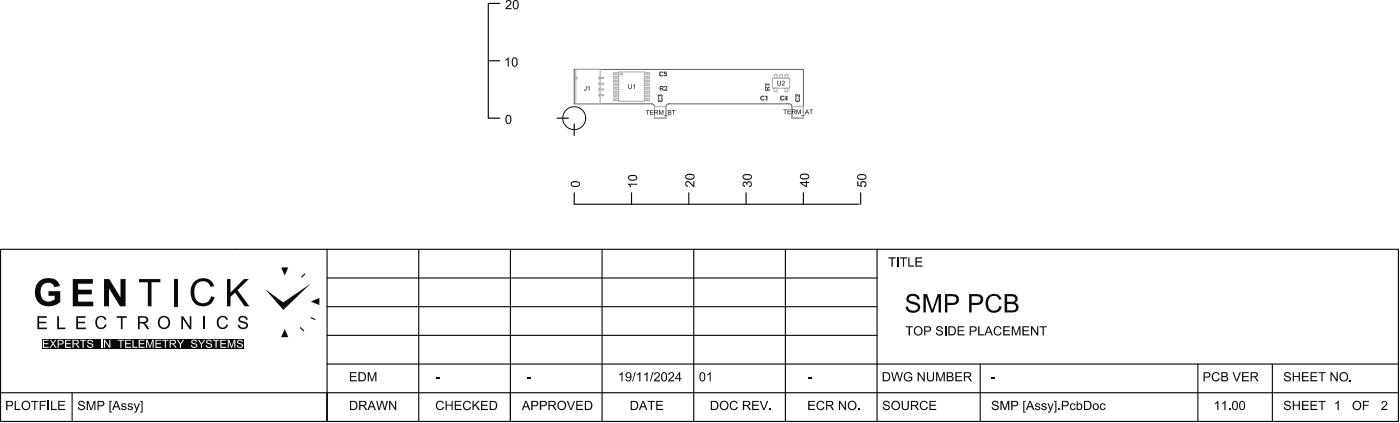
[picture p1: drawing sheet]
<svg xmlns="http://www.w3.org/2000/svg" width="407mm" height="123mm" viewBox="0 0 407 123" stroke-linecap="round" stroke-linejoin="round" font-family="sans-serif">
<path d="M166.8 20.1h66.6v14.2h-3.3v-3.3a.83 .83 0 0 0-.8-.9h-35a.83 .83 0 0 0-.8 .9v3.3h-3.4v-3.3a.83 .83 0 0 0-.8-.9h-22.5z" fill="none" stroke="#5a5a5a" stroke-width=".29"/>
<g fill="none" stroke="#ababab" stroke-width=".29">
<path d="M167.3 22.2l.5 .4-.5 .5M174 27.5h1.4v.3h-1.4M174 22.5h1.4v.3h-1.4M174 24.1h1.4v.4h-1.4M174 25.8h1.4v.3h-1.4M174 22.5l.4-.4v-2h-7.1v10h7.1v-2l-.4-.3M174 22.8l.4 .3v.7l-.4 .3M174 24.5l.4 .3v.7l-.4 .3M174 26.1l.4 .4v.6l-.4 .4M174 22.5v.3M174 24.1v.4M174 25.8v.3"/>
<path d="M174 27.5v.3M178.9 21.1v.5M178.9 22.2v.5M178.9 23.3v.5M178.9 24.3v.5M178.9 25.4v.5M178.9 26.5v.5M178.9 27.6v.5M178.9 28.7v.5M179.7 20.9h7.5v8.5h-7.5zM179.7 21.1h-1.5v.5h1.5M179.7 22.2h-1.5v.5h1.5"/>
<path d="M179.7 23.3h-1.5v.5h1.5M179.7 24.3h-1.5v.5h1.5M179.7 25.4h-1.5v.5h1.5M179.7 26.5h-1.5v.5h1.5M179.7 27.6h-1.5v.5h1.5M179.7 28.7h-1.5v.5h1.5M187.2 21.1h1.5v.5h-1.5M187.2 22.2h1.5v.5h-1.5M187.2 23.3h1.5v.5h-1.5M187.2 24.3h1.5v.5h-1.5M187.2 25.4h1.5v.5h-1.5M187.2 26.5h1.5v.5h-1.5"/>
<path d="M187.2 27.6h1.5v.5h-1.5M187.2 28.7h1.5v.5h-1.5M188 21.1v.5M188 22.2v.5M188 23.3v.5M188 24.3v.5M188 25.4v.5M188 26.5v.5M188 27.6v.5M188 28.7v.5M190.1 31h3.4v3.3h-3.4zM191.3 29.2h1"/>
<path d="M191.3 27.5h1v1.9h-1zM191.3 27.8h1M191.7 21h1.9v1h-1.9zM191.9 25.1h1.8v1h-1.8zM191.9 21v1M193.3 21v1M221.2 28h1.8v1h-1.8zM221.4 28v1M222.4 24.4h1v1.8h-1zM222.8 28v1M224.4 22.7h5v2.9h-5zM224.9 22.7v-1h.9v1"/>
<path d="M224.9 25.6v1h.9v-1M226.5 22.7v-1h.8v1M226.8 28h1.9v1h-1.9zM227 28v1M228.1 22.7v-1h.8v1M228.1 25.6v1h.8v-1M228.5 28v1M230.1 31h3.3v3.3h-3.3zM231.3 29.2h1M231.3 27.5h1v1.9h-1zM231.3 27.8h1"/>
<circle cx="180.6" cy="21.5" r=".33"/>
</g>
<g fill="#0a0a0a">
<path d="M77 83.9l5.3 3.9 7.9-5.4-7.9 7.5z"/>
<path d="M81.7 77.6h2.1l-1.1 2.4z"/>
<path d="M90.3 87.5l2.5-1v2z"/>
<path d="M82.7 95.5l1.1 2.3h-2.1z"/>
</g>
<g fill="none" stroke="#0a0a0a" stroke-width=".33">
<path d="M141.9 17.6h3.3M141.9 1.2v33.1h3.3M141.9 1h3.3M161.8 34.3h3.4M166.8 36v3.3M166.8 55.9v3.4h82.8M183.5 55.9v3.4M200.1 55.9v3.4M216.8 55.9v3.4M233.4 55.9v3.4M250.1 55.9v3.4M.2 72.4h406.1v49.9h-406.1z"/>
<path d="M88.5 79.5l-.8 .9M95 72.4v49.9M121.7 72.4v49.9M148.3 72.4v49.9M174.9 72.4v49.9M201.6 72.4v49.9M228.2 72.4v49.9M254.8 72.4v49.9M87.3 95.1l.9 .9M90.4 92.2l1.1 .5M95 80.7h159.8M95 89h159.8"/>
<path d="M95 97.3h159.8M.2 114h406.1M21 114v8.3M95 105.7h311.3M284.8 105.7v16.6M348 105.7v16.6M369.7 105.7v16.6"/>
</g>
<g fill="#0a0a0a">
<path d="M11.5 81.5l.8-.5a4.3 4.3 0 0 1 4.4 .7l.7 1.3-1.6 .3a2.17 2.17 0 0 0-2.7-1.1 2.17 2.17 0 0 0-1.3 2.6 2.44 2.44 0 0 0 1.3 2.5 2.44 2.44 0 0 0 2.8-.4v-1h-1.8v-1.4h3.4v3.2l-.4 .3a4.5 4.5 0 0 1-6.5-1.2l-.2-.4a4.7 4.7 0 0 1 1.1-4.9z"/>
<path d="M21.1 81h5.9v1.3h-4.3v1.8h4v1.3h-4v2.1h4.4v1.4h-6z"/>
<path d="M30.2 81h1.6l3.2 5.3v-5.3h1.5v7.9h-1.6l-3.2-5.2v5.2h-1.5z"/>
<path d="M40.4 81h6.2v.9h-2.6v7h-1v-7h-2.6z"/>
<path d="M50.5 81h1v7.9h-1z"/>
<path d="M56.6 81.6a3.4 3.4 0 0 1 5.6 1.4l-1 .3a2.45 2.45 0 0 0-2.9-1.6 2.45 2.45 0 0 0-1.9 2.8v.3a2.59 2.59 0 0 0 1.1 2.7 2.59 2.59 0 0 0 3 0l.8-1.5 1 .3a3.6 3.6 0 0 1-4.2 2.5 3.6 3.6 0 0 1-2.7-4v-.1a4 4 0 0 1 1.2-3.1z"/>
<path d="M66 81h1v3.9l3.9-3.9h1.4l-3.3 3.2 3.5 4.7h-1.4l-2.8-4-1.3 1.3v2.7h-1z"/>
<path d="M10.9 91.8h2.7v.4h-2.2v1.2h2v.4h-2v1.3h2.3v.4h-2.8z"/>
<path d="M22.2 91.8h2.7v.4h-2.2v1.2h2v.4h-2v1.3h2.2v.4h-2.7z"/>
<path d="M16.6 91.8h.5v3.3h1.9v.4h-2.4z"/>
<path d="M28.2 92.1l1.1-.5 .8 .2 .8 .8v.1l-.5 .1a1.21 1.21 0 0 0-1.6-.6 1.21 1.21 0 0 0-.6 1.6v.2a1.15 1.15 0 0 0 1.1 1.1 1.15 1.15 0 0 0 1.2-1l.5 .2-.7 1-.9 .2-1-.2-.5-.6-.2-.8 .1-1.2z"/>
<path d="M63.5 92.1l1.1-.5 .8 .2 .8 .8v.1l-.5 .1a1.21 1.21 0 0 0-1.6-.6 1.21 1.21 0 0 0-.6 1.6v.2a1.15 1.15 0 0 0 1.1 1.1 1.15 1.15 0 0 0 1.2-1l.5 .2-.7 1-.9 .2-1-.2-.5-.6-.2-.8 .1-1.2z"/>
<path d="M33.9 91.8h3v.4h-1.3v3.3h-.5v-3.3h-1.2z"/>
<path d="M52.7 91.8h.5l1.9 2.9v-2.9h.5v3.7h-.5l-2-2.9v2.9h-.4z"/>
<path d="M59.1 91.8h.6v3.7h-.6z"/>
<path d="M69.6 91.9l.7-.2a1.28 1.28 0 0 1 1.7 1.1h-.5a.88 .88 0 0 0-.9-.7 .88 .88 0 0 0-.8 .7l.3 .3 1.4 .4a1.13 1.13 0 0 1 .4 1.5 1.13 1.13 0 0 1-1.5 .5l-.8-.2-.3-.4-.2-.6 .5-.1 .2 .5 .6 .4 .9-.2 .3-.5-.3-.4-1.5-.4-.5-.5v-.6z"/>
<path d="M40.6 92.2v1.2h1.4l.5-.4a.62 .62 0 0 0-.7-.8zM40.1 91.8h2.2l.6 .4 .2 .5-.2 .7-.9 .4 1.4 1.7h-.7l-.8-1.3-.6-.4h-.7v1.7h-.5z"/>
<path d="M46.8 92.4l-.4 .8 .2 1.4 .8 .5 .8-.1 .5-.4 .2-.5-.2-1.4-.9-.6zM45.8 93.5a1.89 1.89 0 0 1 3.7 0 1.89 1.89 0 0 1-3.7 0z"/>
</g>
<path d="M12.3 98.3h58.5v2.9h-58.5z" fill-rule="evenodd" fill="#0a0a0a"/>
<g fill="#fff">
<path d="M12.4 98.6h1.7v.3h-1.3v.7h1.2v.3h-1.2v.8h1.4v.3h-1.8z"/>
<path d="M14.5 98.6h.3l.6 .9 .7-.9h.3l-.8 1.1 .9 1.3h-.4l-.7-1-.7 1h-.3l.9-1.3z"/>
<path d="M18.9 98.6h1.7v.3h-1.4v.7h1.3v.3h-1.3v.8h1.4v.3h-1.7z"/>
<path d="M23.2 98.6h1.9v.3h-.8v2.1h-.3v-2.1h-.8z"/>
<path d="M25.6 98.8l.8-.2 .6 .4 .1 .3h-.3l-.5-.5-.6 .3v.3l1.3 .5 .1 .5-.3 .4-.9 .2-.5-.4-.1-.4h.3l.1 .3 .3 .2 .8-.3-.1-.3-1.2-.5-.1-.5z"/>
<path d="M29.4 98.6h.3v2.4h-.3z"/>
<path d="M30.2 98.6h.3l1.3 1.8v-1.8h.2v2.4h-.2l-1.3-1.9v1.9h-.3z"/>
<path d="M34.2 98.6h1.8v.3h-.7v2.1h-.3v-2.1h-.8z"/>
<path d="M36.4 98.6h1.6v.3h-1.3v.7h1.2v.3h-1.2v.8h1.4v.3h-1.7z"/>
<path d="M38.5 98.6h.3v2.1h1.2v.3h-1.5z"/>
<path d="M40.3 98.6h1.7v.3h-1.4v.7h1.3v.3h-1.3v.8h1.4v.3h-1.7z"/>
<path d="M42.4 98.6h.5l.6 2 .7-2h.4v2.4h-.3v-2l-.6 2h-.3l-.7-2v2h-.3z"/>
<path d="M45.2 98.6h1.6v.3h-1.4v.7h1.4v.3h-1.4v.8h1.5v.3h-1.7z"/>
<path d="M47.1 98.6h1.9v.3h-.8v2.1h-.3v-2.1h-.8z"/>
<path d="M51.4 98.6h.3l.7 1.1 .7-1.1h.4l-.9 1.3v1.1h-.3v-1.1z"/>
<path d="M55.8 98.8l1.1-.1 .3 .6h-.3l-.2-.4a.44 .44 0 0 0-.6-.1 .44 .44 0 0 0-.1 .6l1.2 .6 .1 .5-.3 .3-.9 .2-.5-.4-.1-.4h.3v.3l.4 .2h.6l.2-.3-.1-.3-1.3-.6z"/>
<path d="M57.5 98.6h.4l.7 1.1 .6-1.1h.4l-.9 1.3v1.1h-.3v-1.1z"/>
<path d="M60.1 98.8l1.1-.1 .4 .5-.3 .1a.49 .49 0 0 0-.6-.5 .49 .49 0 0 0-.4 .7l1.3 .5v.5l-.3 .4-.9 .1-.5-.4-.1-.4h.3l.1 .3 .3 .2h.6l.2-.3-.1-.3-1.3-.6z"/>
<path d="M61.9 98.6h1.8v.3h-.7v2.1h-.4v-2.1h-.7z"/>
<path d="M64 98.6h1.7v.3h-1.4v.7h1.3v.3h-1.3v.8h1.4v.3h-1.7z"/>
<path d="M66.2 98.6h.4l.7 2 .7-2h.4v2.4h-.3v-2l-.7 2h-.3l-.6-2v2h-.3z"/>
<path d="M69.1 98.8l.8-.2 .6 .5v.2h-.2l-.5-.5-.6 .3 .1 .3 1.2 .5 .1 .5-.3 .5-.9 .1-.5-.4-.1-.4h.2l.5 .5 .8-.3-.2-.4-1.2-.5z"/>
<path d="M17 98.9v.8h.8l.4-.2-.1-.5zM16.7 98.6l1.4 .1 .4 .5-.3 .7-1.2 .1v1h-.3z"/>
<path d="M21.4 98.9v.7l1.1-.1v-.5zM21.1 98.6h1.3l.4 .2v.8l-.5 .3 .8 1.1h-.4l-.8-1.1h-.5v1.1h-.3z"/>
<path d="M49.6 98.9v.7h.9l.3-.2a.38 .38 0 0 0-.1-.4 .38 .38 0 0 0-.4-.1zM49.3 98.6h1.3l.5 .3-.1 .8-.5 .2 .8 1.1h-.4l-.8-1.1h-.5v1.1h-.3z"/>
</g>
<g fill="#0a0a0a">
<path d="M4.3 116.3h.3v2.4h1.3v.3h-1.6z"/>
<path d="M9 116.3h2.2v.3h-.9v2.4h-.4v-2.4h-.9z"/>
<path d="M11.5 116.3h1.9v.3h-1.5v.9h1.2v.3h-1.2v1.2h-.4z"/>
<path d="M2.2 116.6v1h.7a.49 .49 0 0 0 .6-.4 .49 .49 0 0 0-.6-.6zM1.8 116.3l1.6 .1 .4 .7-.4 .7-1.2 .1v1.1h-.4z"/>
<path d="M6.8 116.9l-.2 .7 .2 .8 .4 .3h.7l.5-.5-.1-1.1-.6-.5zM6.2 117.6a1.35 1.35 0 0 1 2.7 0 1.35 1.35 0 0 1-2.7 0z"/>
</g>
<path d="M14 116.3v2.7" fill="none" stroke="#0a0a0a" stroke-width=".34"/>
<g fill="#0a0a0a">
<path d="M14.8 116.3h.4v2.4h1.3v.3h-1.7z"/>
<path d="M16.9 116.3h2v.3h-1.7v.8h1.5v.4h-1.5v.9h1.7v.3h-2z"/>
<path d="M22.8 116.6l.6-.3 .8 .1 .4 .6-.3 .1a.65 .65 0 0 0-.6-.5 .65 .65 0 0 0-.7 .5l1.6 .8 .1 .4-.2 .5-1 .3-.7-.4-.2-.5 .4-.1v.4l.5 .2h.6l.3-.4-.3-.4-1-.2-.4-.4z"/>
<path d="M25.2 116.3h.5l.8 2.3 .8-2.3h.4v2.7h-.3v-2.2l-.8 2.2h-.3l-.8-2.3v2.3h-.3z"/>
<path d="M31.8 116.3h.7v.3h-.4v2.9h.4v.2h-.7z"/>
<path d="M35.3 117.2l.8-.2 .5 .2 .1 .4-.8-.3a.29 .29 0 0 0-.3 .4 .29 .29 0 0 0 .5 .1l.6 .4-.1 .6-.7 .3-.7-.5v-.2h.3l.3 .4 .6-.1a.52 .52 0 0 0-.2-.5 .52 .52 0 0 0-.6-.1l-.3-.3z"/>
<path d="M37.2 117.2l.8-.2 .4 .2 .2 .4-.9-.3a.29 .29 0 0 0-.2 .4 .29 .29 0 0 0 .4 .1l.6 .3 .1 .5-.4 .4-.5 .1-.4-.2-.3-.5h.4l.3 .4a.36 .36 0 0 0 .6-.3 .36 .36 0 0 0-.5-.3l-.7-.4z"/>
<path d="M38.9 117.1h.3l.5 1.5 .6-1.5h.3l-.9 2.3-.3 .4-.4-.1v-.3h.4l.2-.4z"/>
<path d="M40.7 116.3h.7v3.4h-.7v-.2h.4v-2.9h-.4z"/>
<path d="M153.3 109.5h1v.4h-1z"/>
<path d="M126.6 109.5h1v.4h-1z"/>
<path d="M101.7 108h1.9v.3h-1.6v.9h1.5v.3h-1.5v.8h1.7v.4h-2z"/>
<path d="M106.8 108h.5l.8 2.3 .8-2.3h.5v2.7h-.4v-2.3l-.8 2.3h-.3l-.7-2.3v2.3h-.4z"/>
<path d="M109.3 116.3h.3l.6 2.3 .6-2.3h.4l.6 2.3 .5-2.3h.4l-.7 2.7h-.4l-.6-2.4-.7 2.4h-.3z"/>
<path d="M113.1 116.3h.3l1.4 2.1v-2.1h.3v2.7h-.3l-1.4-2.1v2.1h-.3z"/>
<path d="M127.1 116.5l1-.2 .7 .5 .1 .3-.3 .1-.3-.5-.6-.1-.4 .1-.3 .7 .1 .9 .4 .4 .5 .1 .4-.2 .3-.5 .3 .1-.5 .7-.8 .2-.8-.5-.3-1.1z"/>
<path d="M129.5 116.3h.3v1.1h1.4v-1.1h.3v2.7h-.3v-1.3h-1.4v1.3h-.3z"/>
<path d="M132.1 116.3h2v.3h-1.6v.8h1.4v.4h-1.4v.9h1.6v.3h-2z"/>
<path d="M135 116.5l.5-.2 .8 .1 .5 .7h-.4a.93 .93 0 0 0-1.3-.3 .93 .93 0 0 0-.2 1.3l.3 .5 .4 .2 .6-.2 .3-.5 .4 .1-.7 .8-1.1-.1-.5-.5-.1-.6 .2-.9z"/>
<path d="M137.3 116.3h.3v1.4l1.3-1.4h.5l-1.1 1.1 1.2 1.6h-.5l-.9-1.3-.5 .4v.9h-.3z"/>
<path d="M139.8 116.3h1.9v.3h-1.6v.8h1.5v.4h-1.5v.9h1.7v.3h-2z"/>
<path d="M164.7 116.3h.4l.8 2.4 .8-2.4h.4l-1 2.7h-.4z"/>
<path d="M167.4 116.3h2v.3h-1.6v.8h1.4v.4h-1.4v.9h1.6v.3h-2z"/>
<path d="M234.8 116.3h2v.3h-1.6v.8h1.5v.4h-1.5v.9h1.6v.3h-2z"/>
<path d="M237.7 116.5l1-.2 .7 .5 .1 .3-.3 .1-.4-.6h-.7l-.5 .8v.9l.6 .4 .7-.1 .3-.5 .3 .1-.3 .6-1 .3-.7-.4-.3-1.1 .2-.7z"/>
<path d="M243.7 116.3h.4l1.4 2.1v-2.1h.3v2.7h-.3l-1.4-2.1v2.1h-.4z"/>
<path d="M249.4 118.6h.3v.4h-.3z"/>
<path d="M212.4 116.6l1.1-.3 .4 .2 .4 .6-.3 .1-.5-.6a1.01 1.01 0 0 0-1.1 1.2 1.01 1.01 0 0 0 1.4 .7l.2-.4 .4 .1-.4 .6-.4 .2h-.7l-.6-.3-.3-1.3z"/>
<path d="M218.5 116.3h2v.3h-1.6v.8h1.5v.4h-1.5v.9h1.6v.3h-2z"/>
<path d="M220.7 116.3h.4l.9 2.4 .8-2.4h.4l-1.1 2.7h-.4z"/>
<path d="M223.5 118.6h.4v.4h-.4z"/>
<path d="M188.2 116.3h2.1v.3h-.9v2.4h-.3v-2.4h-.9z"/>
<path d="M190.7 116.3h1.9v.3h-1.6v.8h1.5v.4h-1.5v.9h1.7v.3h-2z"/>
<path d="M205.5 108.7l1-.7v2.7h-.3v-2.1l-.7 .4z"/>
<path d="M234.8 109.5h1v.4h-1z"/>
<path d="M179.9 108.7l1-.7v2.7h-.3v-2.1l-.7 .4z"/>
<path d="M184.4 108h.3l-.8 2.7h-.2z"/>
<path d="M185.1 108.7l1-.7v2.7h-.4v-2.1l-.6 .4z"/>
<path d="M187.2 108.7l.9-.7v2.7h-.3v-2.1l-.6 .4z"/>
<path d="M189.6 108h.3l-.8 2.7h-.3z"/>
<path d="M190.3 108.2l.8-.2 .5 .3v.8l-1.2 1.2h1.3v.4h-1.7l.2-.6 1.2-1.2a.49 .49 0 0 0-.5-.6 .49 .49 0 0 0-.5 .5h-.4z"/>
<path d="M194.4 108.2l.8-.2 .5 .3 .1 .8-1.2 1.2h1.3v.4h-1.8l.3-.6 1.1-1.2a.49 .49 0 0 0-.5-.6 .49 .49 0 0 0-.5 .5h-.3z"/>
<path d="M401.6 116.5l.6-.2 .7 .3 .1 .3-.1 .6-1.2 1.2h1.3v.3h-1.7l.2-.6 1.1-1.1a.5 .5 0 0 0-.3-.7 .5 .5 0 0 0-.6 .6l-.4-.1z"/>
<path d="M396 116.3h1.8v.3h-1.5v.9h1.3v.3h-1.3v1.2h-.3z"/>
<path d="M387.9 117l1.1-.7v2.7h-.4v-2.1l-.7 .4z"/>
<path d="M373.4 116.5l1.2-.1 .4 .7h-.3l-.3-.4-.6-.1a.44 .44 0 0 0-.3 .6 .44 .44 0 0 0 .6 .2l.7 .3 .3 .7-.5 .6-.7 .1a.94 .94 0 0 1-.9-.9l.3-.1 .1 .4 .5 .2h.6l.3-.3-.3-.5-1.4-.5v-.6z"/>
<path d="M375.6 116.3h.3v1.1h1.4v-1.1h.4v2.7h-.4v-1.3h-1.4v1.3h-.3z"/>
<path d="M378.3 116.3h1.9v.3h-1.6v.8h1.5v.4h-1.5v.9h1.7v.3h-2z"/>
<path d="M380.8 116.3h1.9v.3h-1.6v.8h1.5v.4h-1.5v.9h1.6v.3h-1.9z"/>
<path d="M383 116.3h2.2v.3h-.9v2.4h-.4v-2.4h-.9z"/>
<path d="M373.3 108.2l1.2-.2 .3 .3 .2 .5h-.3l-.5-.5a.46 .46 0 0 0-.6 0 .46 .46 0 0 0 0 .7l1 .2 .4 .4 .1 .4-.4 .6-.8 .1-.8-.4-.1-.5h.3l.2 .4 .6 .2 .7-.3-.2-.4-1.5-.7v-.6z"/>
<path d="M375.6 108h.3v1.1h1.4v-1.1h.4v2.7h-.4v-1.3h-1.4v1.3h-.3z"/>
<path d="M378.3 108h1.9v.3h-1.6v.9h1.5v.3h-1.5v.8h1.7v.4h-2z"/>
<path d="M380.8 108h1.9v.3h-1.6v.9h1.5v.3h-1.5v.8h1.6v.4h-1.9z"/>
<path d="M383 108h2.2v.3h-.9v2.4h-.4v-2.4h-.9z"/>
<path d="M386.6 108h.3l1.4 2.1v-2.1h.4v2.7h-.4l-1.4-2.1v2.1h-.3z"/>
<path d="M392.2 110.3h.4v.4h-.4z"/>
<path d="M353.1 116.9l.9-.6v2.7h-.3v-2.1l-.7 .4z"/>
<path d="M355.1 116.9l1-.6v2.7h-.4v-2.1l-.6 .4z"/>
<path d="M357.1 118.6h.4v.4h-.4z"/>
<path d="M352.6 108.2l.9-.2 .8 .4 .1 .3-.4 .1-.4-.5h-.7l-.5 .7 .1 .8 .3 .5 .7 .1 .5-.6h.4l-.3 .7-1 .2-.8-.4-.2-1.2z"/>
<path d="M358.1 108h.4l.8 2.4 .9-2.4h.3l-1 2.7h-.4z"/>
<path d="M360.8 108h2v.3h-1.6v.9h1.5v.3h-1.5v.8h1.6v.4h-2z"/>
<path d="M288.4 116.6l.4-.3h.8l.4 .4 .1 .4h-.3l-.2-.4-.5-.1a.46 .46 0 0 0-.5 .5 .46 .46 0 0 0 .7 .3l.8 .5 .1 .6-.8 .6-.9-.2-.4-.7 .3-.1 .1 .4 .5 .2h.6l.3-.5-1.6-.9z"/>
<path d="M290.7 116.3h.5l.8 2.3 .7-2.3h.5v2.7h-.3v-2.2l-.8 2.2h-.3l-.8-2.3v2.3h-.3z"/>
<path d="M297.3 116.3h.7v.3h-.4v2.9h.4v.2h-.7z"/>
<path d="M300.9 117.2l.9-.1 .4 .5h-.3l-.5-.3a.31 .31 0 0 0-.4 .4 .31 .31 0 0 0 .5 .1l.5 .2 .3 .5-.2 .3-.7 .3a.65 .65 0 0 1-.7-.7l.9 .4a.33 .33 0 0 0 .3-.5 .33 .33 0 0 0-.5-.1l-.7-.5z"/>
<path d="M302.8 117.2l1-.1 .3 .5-.8-.3a.3 .3 0 0 0-.4 .4 .3 .3 0 0 0 .5 .1l.7 .4-.1 .6-.8 .3-.7-.6 .3-.1 .3 .3 .4 .1a.33 .33 0 0 0 .2-.5 .33 .33 0 0 0-.4-.1l-.7-.5z"/>
<path d="M304.3 117.1h.4l.5 1.5 .6-1.5h.3l-.9 2.4-.3 .3-.4-.1v-.3h.4l.2-.4z"/>
<path d="M306.2 116.3h.7v3.4h-.7v-.2h.4v-2.9h-.4z"/>
<path d="M307.5 118.6h.4v.4h-.4z"/>
<path d="M311.1 117.2l.7-.2 .7 .5-.3 .2-.2-.3-.5-.1-.2 .2-.1 .6a.54 .54 0 0 0 .4 .7 .54 .54 0 0 0 .6-.5l.3 .2-.3 .4-.6 .2-.4-.2-.4-.9z"/>
<path d="M319.8 117.2l.5-.1a.75 .75 0 0 1 .9 .5l-.3 .1-.2-.3-.5-.1-.3 .8a.52 .52 0 0 0 .4 .7 .52 .52 0 0 0 .6-.5l.3 .1-.4 .6-.9-.1-.4-.7z"/>
<path d="M288.1 109.5h1v.4h-1z"/>
<path d="M263.6 85.9l1.1-.6a1.91 1.91 0 0 1 2.5 1.6h-.7a1.27 1.27 0 0 0-1.2-1 1.27 1.27 0 0 0-1.3 1l.5 .4 1.9 .6a1.56 1.56 0 0 1 .8 1.9 1.56 1.56 0 0 1-1.8 1h-.1a1.93 1.93 0 0 1-2.2-1.8l.7-.1v.3a1.52 1.52 0 0 0 1.5 1 1.52 1.52 0 0 0 1.4-1l-.3-.6-1.5-.4a1.43 1.43 0 0 1-1.4-.8 1.43 1.43 0 0 1 .1-1.5z"/>
<path d="M268.3 85.3h1.1l1.5 4.6 1.5-4.6h1v5.4h-.7v-4.5l-1.5 4.5h-.7l-1.5-4.5v4.5h-.7z"/>
<path d="M287.2 85.9l.6-.4a2.19 2.19 0 0 1 3.2 1.3l-.7 .2a1.7 1.7 0 0 0-2.2-1 1.7 1.7 0 0 0-1 2.1 1.67 1.67 0 0 0 1.2 2 1.67 1.67 0 0 0 2-1.3l.7 .4a2.44 2.44 0 0 1-3 1.5 2.44 2.44 0 0 1-1.6-3l.2-1.2z"/>
<path d="M256.8 116.6l.4-.3h.7l.5 .4 .1 .4h-.3l-.2-.4-.5-.1a.46 .46 0 0 0-.6 .5 .46 .46 0 0 0 .7 .3l.9 .5-.1 .8-.6 .4-1-.2-.3-.7 .3-.1 .1 .4 .4 .2h.7l.2-.5-1.6-.9z"/>
<path d="M262 116.3h.3v2l.5 .4h.6l.2-.3 .1-2.1h.4v1.8l-.5 .8-.8 .2-.6-.4-.2-.6z"/>
<path d="M267.5 116.7l.3-.3 .9-.1 .5 .2 .4 .6h-.5a.88 .88 0 0 0-1.2-.4 .88 .88 0 0 0-.3 1.3 .81 .81 0 0 0 .8 .8 .81 .81 0 0 0 .8-.7l.4 .1-.5 .7-.8 .2-.6-.3-.5-.9z"/>
<path d="M270 116.3h2v.3h-1.6v.8h1.4v.4h-1.4v.9h1.6v.3h-2z"/>
<path d="M258.9 108h.4l.5 2.3 .6-2.3h.5l.5 2.3 .6-2.3h.3l-.7 2.7h-.3l-.7-2.3-.6 2.3h-.4z"/>
<path d="M263.1 108.2l1.1-.2 .6 .4 .2 .4-.3 .1-.5-.6-.8 .1-.4 .4-.1 .7 .3 .6 .7 .3 .8-.3v-.5h-.8v-.3h1.1v1.1l-1.3 .3-.8-.4-.3-1.2z"/>
<path d="M266.6 108h.3l1.4 2.1v-2.1h.4v2.7h-.4l-1.4-2.1v2.1h-.3z"/>
<path d="M269.3 108h.4v2.1l.5 .3a.67 .67 0 0 0 .8-.9v-1.5h.4l-.1 2.2-.5 .5-1.1-.1-.4-.6z"/>
<path d="M272 108h.5l.7 2.3 .8-2.3h.5v2.7h-.3v-2.3l-.8 2.3h-.3l-.8-2.3v2.3h-.3z"/>
<path d="M277.6 108h1.9v.3h-1.6v.9h1.5v.3h-1.5v.8h1.6v.4h-1.9z"/>
<path d="M258.1 74.7h2.1v.3h-.8v2.4h-.4v-2.4h-.9z"/>
<path d="M28.7 116.6v1h.7a.49 .49 0 0 0 .6-.4 .49 .49 0 0 0-.6-.6zM28.3 116.3l1.6 .1 .5 .6-.3 .7-1.4 .2v1.1h-.4z"/>
<path d="M33.8 116.6l-.4 1.3h.8zM33.6 116.3h.4l1 2.7h-.3l-.3-.8h-1.2l-.3 .8h-.3z"/>
<path d="M104.5 108.3v2h1.1l.3-.5v-1.1l-.5-.3zM104.1 108l1.5 .1 .6 .4 .1 1.2-.4 .8-1.8 .2z"/>
<path d="M102 116.6v2.1l1.2-.2 .3-.5-.1-1-.4-.3zM101.7 116.3h1.3l.6 .4 .3 1.1-.5 1-1.7 .2z"/>
<path d="M104.7 116.6v.9h1.2l.2-.3a.45 .45 0 0 0-.5-.6zM104.3 116.3h1.6l.5 .4v.8l-.7 .3 1 1.2h-.5l-.9-1.2h-.6v1.2h-.4z"/>
<path d="M107.9 116.6l-.4 1.3h.9zM107.8 116.3h.3l1.1 2.7h-.4l-.3-.8h-1.1l-.3 .8h-.3z"/>
<path d="M142.6 116.6v2.1l1.1-.1 .4-.6-.1-1-.4-.3zM142.3 116.3h1.3l.6 .4 .3 1.1-.5 1-1.7 .2z"/>
<path d="M152.8 116.6l-.4 1.3h.9zM152.6 116.3h.4l1.1 2.7h-.4l-.3-.8h-1.2l-.2 .8h-.4z"/>
<path d="M154.7 116.6v1h.8a.49 .49 0 0 0 .6-.4 .49 .49 0 0 0-.6-.6zM154.4 116.3l1.6 .1 .4 .7-.4 .7-1.3 .1v1.1h-.3z"/>
<path d="M157.2 116.6v1h.8a.49 .49 0 0 0 .5-.4 .49 .49 0 0 0-.5-.6zM156.9 116.3h1.4l.6 .6-.3 .8-1.4 .2v1.1h-.3z"/>
<path d="M159.7 116.6v.9h1.1l.3-.2v-.4l-.2-.2zM159.3 116.3h1.6l.5 .3v.9l-.7 .3 1 1.2h-.5l-.9-1.2h-.6v1.2h-.4z"/>
<path d="M162.6 116.8l-.3 .6 .1 .9 .4 .4h.7l.5-.5v-1.1l-.6-.5zM161.9 117.6a1.33 1.33 0 0 1 2.6 0 1.33 1.33 0 0 1-2.6 0z"/>
<path d="M170.3 116.6v2.1l1.1-.2 .3-.5-.1-1-.3-.3zM169.9 116.3h1.3l.6 .4 .3 1.1-.5 1-1.7 .2z"/>
<path d="M240.4 116.6v.9h1.1l.2-.3-.2-.5zM240 116.3h1.6l.4 .4v.8l-.6 .3 .9 1.2h-.4l-1-1.2h-.5v1.2h-.4z"/>
<path d="M246.9 116.9l-.2 .7 .1 .8 .5 .3h.7l.4-.5v-1.1l-.6-.5zM246.2 117.6a1.35 1.35 0 0 1 2.7 0 1.35 1.35 0 0 1-2.7 0z"/>
<path d="M206.9 116.6v2.1l1.1-.1 .3-.6-.1-1-.3-.3zM206.5 116.3h1.3l.6 .4 .3 1.2-.4 .9-1.8 .2z"/>
<path d="M209.8 116.8l-.3 .6 .1 .9 .4 .4h.7l.5-.5v-1.1l-.6-.5zM209 117.6a1.35 1.35 0 0 1 2.7 0 1.35 1.35 0 0 1-2.7 0z"/>
<path d="M216.2 116.6v.9h1.1l.3-.3-.2-.5zM215.8 116.3h1.6l.5 .3v.9l-.7 .3 1 1.2h-.5l-.9-1.2h-.6v1.2h-.4z"/>
<path d="M183.6 116.6v2.1l1-.1 .5-.6-.2-1-.3-.3zM183.2 116.3h1.3l.6 .4 .3 1.1-.5 1-1.7 .2z"/>
<path d="M186.8 116.6l-.4 1.3h.9zM186.7 116.3h.3l1.1 2.7h-.4l-.3-.8h-1.1l-.3 .8h-.4z"/>
<path d="M203.7 108.4l-.1 1.3a.55 .55 0 0 0 .6 .7l.4-.5-.1-1.2-.3-.4zM203.6 108.1l.6-.1 .6 .6 .1 1.4-.6 .7-.7-.1-.3-.6-.1-1.1z"/>
<path d="M182 108.8a.6 .6 0 0 0 1.2 0 .6 .6 0 0 0-1.2 0zM182 108.2l.8-.2 .5 .4 .1 .4v1.4l-.4 .4-.5 .1a.7 .7 0 0 1-.7-.7h.3l.5 .5 .4-.3 .1-.5v-.3l-.6 .4-.6-.3-.2-.7z"/>
<path d="M192.6 108.4l-.1 1.3a.55 .55 0 0 0 .5 .7l.5-.5-.1-1.2-.3-.4zM192.5 108.1l.6-.1 .6 .6 .1 1.4-.6 .7-.7-.1-.3-.6-.1-.9z"/>
<path d="M197.3 108.5l-.9 1.3h.9zM197.3 108h.3v1.8h.3v.2h-.3v.7h-.3v-.7h-1.2v-.2z"/>
<path d="M393.5 116.9l-.2 .6 .2 .9 .4 .3h.7l.5-.7-.2-1.1-.5-.3zM392.9 117.6a1.35 1.35 0 0 1 2.7 0 1.35 1.35 0 0 1-2.7 0z"/>
<path d="M389.8 108.4l-.3 .7 .3 1.1 .5 .2 .7-.2 .3-.7-.1-.8-.6-.4zM389.1 109.3a1.35 1.35 0 0 1 2.7 0 1.35 1.35 0 0 1-2.7 0z"/>
<path d="M358.5 116.7l-.2 .7 .1 1a.57 .57 0 0 0 .8 .2 .57 .57 0 0 0 .1-.8l-.1-1-.3-.2zM358.3 116.5l.8-.2 .5 .6v1.4l-.5 .7h-.7l-.4-.6-.1-1z"/>
<path d="M360.6 116.7l-.3 .7 .1 1a.55 .55 0 0 0 .8 .3 .55 .55 0 0 0 .2-.8l-.1-1.1-.3-.2zM360.4 116.5l.7-.2 .5 .6 .1 1.4-.6 .7h-.6l-.4-.6-.1-1z"/>
<path d="M350 108.3v1h.7a.49 .49 0 0 0 .6-.5 .49 .49 0 0 0-.5-.5zM349.7 108l1.5 .1 .5 .6-.4 .8-1.3 .1v1.1h-.3z"/>
<path d="M355.2 108.3v.8l1.1-.2v-.5zM355.2 109.5v.8l1.2-.1 .1-.4-.3-.3zM354.8 108h1.3l.6 .4v.5l-.3 .4 .3 .2 .1 .6-.3 .5-1.7 .1z"/>
<path d="M363.7 108.3v.9h.9l.5-.3-.2-.5zM363.3 108h1.5l.5 .3 .1 .8-.7 .4 1 1.2h-.5l-.9-1.2h-.6v1.2h-.4z"/>
<path d="M294.2 116.6v1h.6a.5 .5 0 0 0 .7-.4 .5 .5 0 0 0-.6-.6zM293.8 116.3h1.4l.6 .6v.5l-.3 .4-1.3 .1v1.1h-.4z"/>
<path d="M299.2 116.6l-.4 1.3h.9zM299.1 116.3h.4l1.1 2.7h-.5l-.3-.8h-1.1l-.3 .8h-.3z"/>
<path d="M308.8 116.6v1h.8a.49 .49 0 0 0 .6-.4 .49 .49 0 0 0-.6-.6zM308.5 116.3l1.6 .1 .4 .6-.3 .8-1.4 .1v1.1h-.3z"/>
<path d="M313.4 117.4l-.3 .4 .1 .7 .5 .3 .4-.3v-.8l-.3-.4zM312.8 116.3h.3v1l.6-.3 .7 .5 .1 .8-.5 .7-.5 .1-.4-.3v.2h-.3z"/>
<path d="M315.3 116.6v2.1l1-.1 .4-.6-.1-1-.3-.3zM314.9 116.3h1.3l.6 .4 .3 1.1-.5 1-1.7 .2z"/>
<path d="M318.1 117.4l-.3 .7a.6 .6 0 0 0 .8 .6 .6 .6 0 0 0 .3-1l-.4-.4zM317.4 118a.99 .99 0 0 1 1.9 0 .99 .99 0 0 1-1.9 0z"/>
<path d="M275.2 86v1.9h1.5a.97 .97 0 0 0 1.2-.9 .97 .97 0 0 0-1.1-1zM274.6 85.3l2.8 .1a1.59 1.59 0 0 1 1.1 2 1.59 1.59 0 0 1-1.9 1.1h-1.4v2.2h-.6z"/>
<path d="M282.3 86v1.9h1.4a.97 .97 0 0 0 1.2-.9 .97 .97 0 0 0-1.1-1zM281.6 85.3l2.6 .1a1.59 1.59 0 0 1 1.4 1.8 1.59 1.59 0 0 1-2 1.3h-1.3v2.2h-.7z"/>
<path d="M292.6 86v1.6h1.4a.83 .83 0 0 0 1-.9 .83 .83 0 0 0-1.1-.7zM292.6 88.2v1.9l1.9-.1 .5-.3 .2-.4a.98 .98 0 0 0-1.2-1.1zM291.9 85.3h2.1a1.34 1.34 0 0 1 1.6 .9 1.34 1.34 0 0 1-.7 1.6 1.51 1.51 0 0 1 .9 2 1.51 1.51 0 0 1-1.9 .9h-2z"/>
<path d="M259.6 116.8l-.3 .6 .1 .9 .6 .4 .7-.1 .5-.7-.2-.8-.6-.5zM258.9 117.7a1.36 1.36 0 0 1 2.7 0 1.36 1.36 0 0 1-2.7 0z"/>
<path d="M265 116.6v.9h1.1l.3-.3-.2-.5zM264.7 116.3h1.5l.5 .3-.1 1-.6 .2 1 1.2h-.4l-1-1.2h-.6v1.2h-.3z"/>
<path d="M256.8 108.3v2h1.1l.4-.5-.1-1.1-.4-.3zM256.5 108h1.2l.7 .4 .3 1.2-.5 .9-1.7 .2z"/>
<path d="M275.4 108.3v.8h.9l.3-.2-.2-.5zM275.4 109.5v.8l1.2-.1 .1-.4-.2-.3zM275.1 108h1.2l.6 .4v.5l-.3 .3 .4 .3 .1 .5-.3 .6-1.7 .1z"/>
<path d="M280.4 108.3v.9h.9l.5-.3-.2-.5zM280.1 108h1.4l.5 .3 .1 .8-.7 .4 1 1.2h-.4l-1-1.2h-.6v1.2h-.3z"/>
</g>
<path d="M260.8 74.7v2.7" fill="none" stroke="#0a0a0a" stroke-width=".38"/>
<g fill="#0a0a0a">
<path d="M261.4 74.7h2.2v.3h-.9v2.4h-.4v-2.4h-.9z"/>
<path d="M263.9 74.7h.3v2.4h1.4v.3h-1.7z"/>
<path d="M266 74.7h1.9v.3h-1.5v.8h1.4v.4h-1.4v.9h1.6v.3h-2z"/>
<path d="M263.1 94.7h2.1v.3h-.8v2.4h-.4v-2.4h-.9z"/>
<path d="M272.2 94.9l1-.2 .6 .2 .1 .6h-.3l-.2-.4-.4-.2-.5 .1-.2 .4 .1 .2 1.5 .6 .1 .5a1.11 1.11 0 0 1-1.1 .7 1.11 1.11 0 0 1-1-.9h.3l.1 .3 .4 .3h.6l.4-.3-.2-.5-1.4-.6-.1-.3z"/>
<path d="M266.1 95.2l-.3 .7 .2 .8 .6 .4 .7-.2 .4-.6-.2-1.1-.6-.3zM265.4 96a1.35 1.35 0 0 1 2.7 0 1.35 1.35 0 0 1-2.7 0z"/>
<path d="M268.8 95v1l1.3-.2 .1-.5-.3-.3zM268.5 94.7h1.5l.5 .7-.3 .7-1.4 .2v1.1h-.3z"/>
</g>
<path d="M274.7 94.7v2.7" fill="none" stroke="#0a0a0a" stroke-width=".34"/>
<g fill="#0a0a0a">
<path d="M278.2 94.7h2v.3h-1.6v.8h1.5v.3h-1.5v.9h1.6v.4h-2z"/>
<path d="M284.2 94.7h.4v2.3h1.3v.4h-1.7z"/>
<path d="M289.2 94.9l1-.2 .7 .4 .1 .3-.4 .1-.4-.5h-.6l-.5 .7v.9l.4 .4 .7 .1 .5-.7 .3 .1-.4 .7-.9 .2-.6-.3-.3-.4-.1-.9z"/>
<path d="M291.5 94.7h1.9v.3h-1.6v.8h1.5v.3h-1.5v.9h1.7v.4h-2z"/>
<path d="M294 94.7h.5l.7 2.3 .8-2.3h.5v2.7h-.3v-2.3l-.8 2.3h-.3l-.8-2.3v2.3h-.3z"/>
<path d="M297 94.7h2v.3h-1.6v.8h1.5v.3h-1.5v.9h1.7v.4h-2.1z"/>
<path d="M299.5 94.7h.4l1.4 2.1v-2.1h.4v2.7h-.4l-1.4-2.2v2.2h-.4z"/>
<path d="M302 94.7h2.2v.3h-.9v2.4h-.4v-2.4h-.9z"/>
<path d="M146.8 17.3l1-.6v2.6h-.3v-2l-.6 .3z"/>
<path d="M147.2 .2l.7-.2 .6 .3 .1 .6-.2 .4-1.1 1.1h1.3v.3h-1.8l.3-.6 1.2-1.3a.51 .51 0 0 0-.5-.5 .51 .51 0 0 0-.5 .5h-.4z"/>
<path d="M249.1 52.7h.3v1l.7 .2-.2-.7 .3-.5 .5-.2 .7 .2 .3 .4v.6l-.2 .4-.5 .2v-.3l.5-.4v-.3l-.4-.4a.57 .57 0 0 0-.8 .2 .57 .57 0 0 0 .2 .8v.3l-1.4-.2z"/>
<path d="M216 52.8l.6-.1a.34 .34 0 0 0 .3 .3 .34 .34 0 0 0 .4-.3l.5-.1 .5 .3 .2 .8-.3 .4-.5 .2-.1-.3 .4-.2 .2-.3-.2-.5h-.7l-.2 .7-.3-.1-.1-.5a.43 .43 0 0 0-.7 .3 .43 .43 0 0 0 .5 .5l-.2 .4-.6-.6z"/>
<path d="M199.3 52.7l.4-.2 .5 .1 1.3 1.2v-1.3h.3v1.8l-.6-.3-1-1a.51 .51 0 0 0-.8 .2 .51 .51 0 0 0 .5 .7l-.1 .3-.5-.2-.2-.8z"/>
<path d="M182.4 53.3h2.7v.3h-2.1l.4 .7h-.3z"/>
<path d="M275.9 95v2h1.1l.3-.6v-.9l-.5-.5zM275.5 94.7h1.5l.6 .5 .1 1.2-.4 .8-1.8 .2z"/>
<path d="M282.1 95v1h.7a.49 .49 0 0 0 .6-.5 .49 .49 0 0 0-.6-.5zM281.7 94.7h1.6l.5 .5-.3 .9-1.4 .2v1.1h-.4z"/>
<path d="M287.2 94.9l-.4 1.4h.9zM287 94.7h.4l1.1 2.7h-.4l-.3-.8h-1.1l-.3 .8h-.4z"/>
<path d="M149.2 17l-.2 1.4a.57 .57 0 0 0 .6 .7l.4-.4v-1.2l-.3-.5zM149.1 16.7l.9 .1 .4 .7-.1 1.2-.6 .7-.8-.2-.2-.5v-1.2z"/>
<path d="M149.5 .4l-.2 1.5 .2 .5h.4l.4-.3v-1.5l-.3-.3zM149.3 .2l.7-.2 .5 .4 .2 .9-.2 1a.88 .88 0 0 1-1.1 .3 .88 .88 0 0 1-.5-1.1l.1-.8z"/>
<path d="M249.5 51l-.2 .5 .2 .3h1.3a.56 .56 0 0 0 .7-.6 .56 .56 0 0 0-.9-.4zM249.4 50.7l.5-.2 1.3 .1 .4 .3 .1 .7-.5 .5h-1.6l-.6-.6z"/>
<path d="M232.9 53.1l1.2 .9v-.9zM232.4 52.8h1.7v-.4h.3v.4h.7v.3h-.7v1.2h-.3l-1.7-1.2z"/>
<path d="M232.8 50.9l-.1 .5 .6 .4 1.3-.2 .3-.3-.3-.5-.4-.1zM232.7 50.6l.7-.2 1.1 .1 .5 .3 .1 .7-.3 .4-.5 .2-1.3-.1-.5-.3-.1-.4z"/>
<path d="M216.2 51l-.2 .3 .1 .4 1.3 .2a.57 .57 0 0 0 .8-.7l-.7-.4zM216 50.8l.6-.3 1.3 .1 .5 .4v.7l-.8 .5-1.3-.1-.6-.5z"/>
<path d="M199.6 50.9l-.2 .7 .5 .2h1.1l.5-.4-.3-.6zM199.5 50.6l.9-.2 .9 .1 .5 .5v.6l-.9 .5-1.4-.1-.4-.6z"/>
<path d="M182.9 51.2l-.2 .3 .2 .5 1.6 .1a.54 .54 0 0 0 .3-.8 .54 .54 0 0 0-.8-.2zM182.7 51l.6-.3 1.3 .1 .5 .3v.8l-.6 .5h-1.5l-.4-.3-.2-.5z"/>
<path d="M166.2 53.1l-.1 .2 .1 .5 1.3 .1a.55 .55 0 0 0 .7-.6l-.5-.4zM166.1 52.8l.6-.2 1.3 .1 .4 .3 .1 .8-.7 .4h-1.4l-.6-.6z"/>
<path d="M147.4 33.7l-.2 .6 .1 1.1a.55 .55 0 0 0 .7 .2 .55 .55 0 0 0 .2-.7l-.1-1.1-.3-.2zM147.2 33.5l.8-.2 .5 .6v1.4l-.5 .7-.8-.1-.3-.5-.1-1z"/>
</g>
<circle cx="166.8" cy="34.3" r="3.3" fill="none" stroke="#0a0a0a" stroke-width=".29"/>
<g fill="#0a0a0a">
<path d="M191.7 20.9l.5-.1 .4 .2-.1 .2-.5-.2-.3 .4 .3 .6 .7-.3-.2 .4h-.5l-.4-.2-.1-.5zM193 20.8h.7v.2h-.6v.3h.3l.3 .2v.4l-.3 .2-.5-.2 .1-.1 .4 .2 .2-.2-.2-.4-.5 .1z"/>
<path d="M182.5 24.5h.2v1l.3 .2 .4-.2v-1h.2l-.2 1.2-.8-.1zM183.9 24.8l.5-.3v1.3h-.1v-1.1l-.4 .2z"/>
<path d="M170.2 25h.2v1.1l-.5 .2-.2-.4 .3 .3 .2-.1zM170.8 25.3l.4-.3v1.3h-.1v-1l-.3 .2z"/>
<path d="M191.9 25.1v.5l.7-.2-.1-.2zM191.7 25l1 .1v.4l-.3 .2 .5 .6-.8-.6h-.2v.6h-.2zM193.1 25.1l.3-.1 .4 .1v.5l-.6 .5h.6v.2h-.8l.7-.9-.3-.3-.4 .2z"/>
<path d="M191.2 28.6l.3-.1-.2 .8 .6 .1 .4-.2v-.4l-.3-.2 .2-.1 .3 .4-.1 .4-.4 .3-.6-.1-.3-.4zM191.3 27.6l.4 .1 .5-.2 .3 .5-.4 .3 .2-.6h-.4l-.1 .3-.4-.3-.1 .2 .1 .4-.3-.3z"/>
<path d="M222.5 25.4l-.1 .7h.5l-.1-.6zM222.4 25.3l.4-.1 .2 .4 .6-.5-.6 .7v.3h.6v.1h-1.3zM222.3 24.4h1.3v.1h-1l.2 .3h-.2z"/>
<path d="M221.1 28l.5-.2 .4 .2 .1 .2h-.2l-.2-.3-.4 .1-.2 .4 .3 .6 .7-.3-.2 .3-.4 .2-.4-.2-.2-.6zM222.4 28.1l.4-.3v1.3h-.1v-1l-.3 .2z"/>
<path d="M225.9 23.5h.1l.1 1 .3 .2 .3-.2v-1h.2l-.2 1.2-.8-.1zM227.3 23.6h.6v.5l-.6 .5h.7v.2h-.9l.7-.9-.2-.3-.5 .2z"/>
<path d="M231.2 28.6l.3-.2-.2 .8 .5 .2 .5-.3-.1-.4-.3-.1 .3-.1 .2 .3v.5l-.4 .2h-.6l-.3-.4zM231.2 27.5l.4-.1 .7 .6v-.6h.1v.9l-1-.8-.2 .3 .3 .4h-.2l-.2-.3z"/>
<path d="M226.9 28l.4-.2 .4 .2 .1 .2h-.1l-.3-.3-.3 .1-.2 .4 .3 .6 .7-.3-.2 .3-.4 .2-.4-.2-.2-.6zM228.5 28.1l-.4 .6h.4zM228.6 27.8l.1 .9h.2l-.2 .4h-.2v-.3h-.5z"/>
<path d="M187.6 32h1.1v.1h-.4v1.2h-.2v-1.2h-.5zM188.9 32h.9v.1h-.7v.4h.7v.2h-.7v.4h.8v.2h-1zM190.3 32.1v.4l.7-.1-.1-.3zM190.1 32l1 .1v.4l-.3 .2 .5 .6-.8-.6h-.2v.6h-.2zM191.5 32h.2l.4 1.1 .4-1.1h.2v1.3h-.1v-1.1l-.6 1.1-.4-1.1v1.1h-.1zM192.8 33.5l1.1 .2zM194.2 32.1v.4l.6-.1-.1-.2zM194.2 32.7v.4l.6-.1-.1-.3zM194 32l.9 .1v1.1l-.9 .1zM195.2 32h1v.1h-.4v1.2h-.2v-1.2h-.4z"/>
<path d="M227.6 31.8h1v.2h-.4v1.1h-.2v-1.1h-.4zM228.8 31.8h1v.2h-.8v.4h.7v.1h-.7v.5h.8v.1h-1zM230.2 31.9v.5l.7-.1v-.3zM230.1 31.8l1 .1v.4l-.3 .2 .4 .6-.7-.6h-.3v.6h-.1zM231.4 31.8h.3l.3 1.1 .4-1.1h.3v1.3h-.2v-1.1l-.5 1.1-.4-1.1v1.1h-.2zM232.8 33.4l1.1 .1zM234.5 31.9l-.3 .7h.5zM234.4 31.8h.2l.5 1.3h-.2l-.2-.4h-.5l-.3 .4zM235.1 31.8h1.1v.2h-.4v1.1h-.2v-1.1h-.5z"/>
</g>
</svg>
